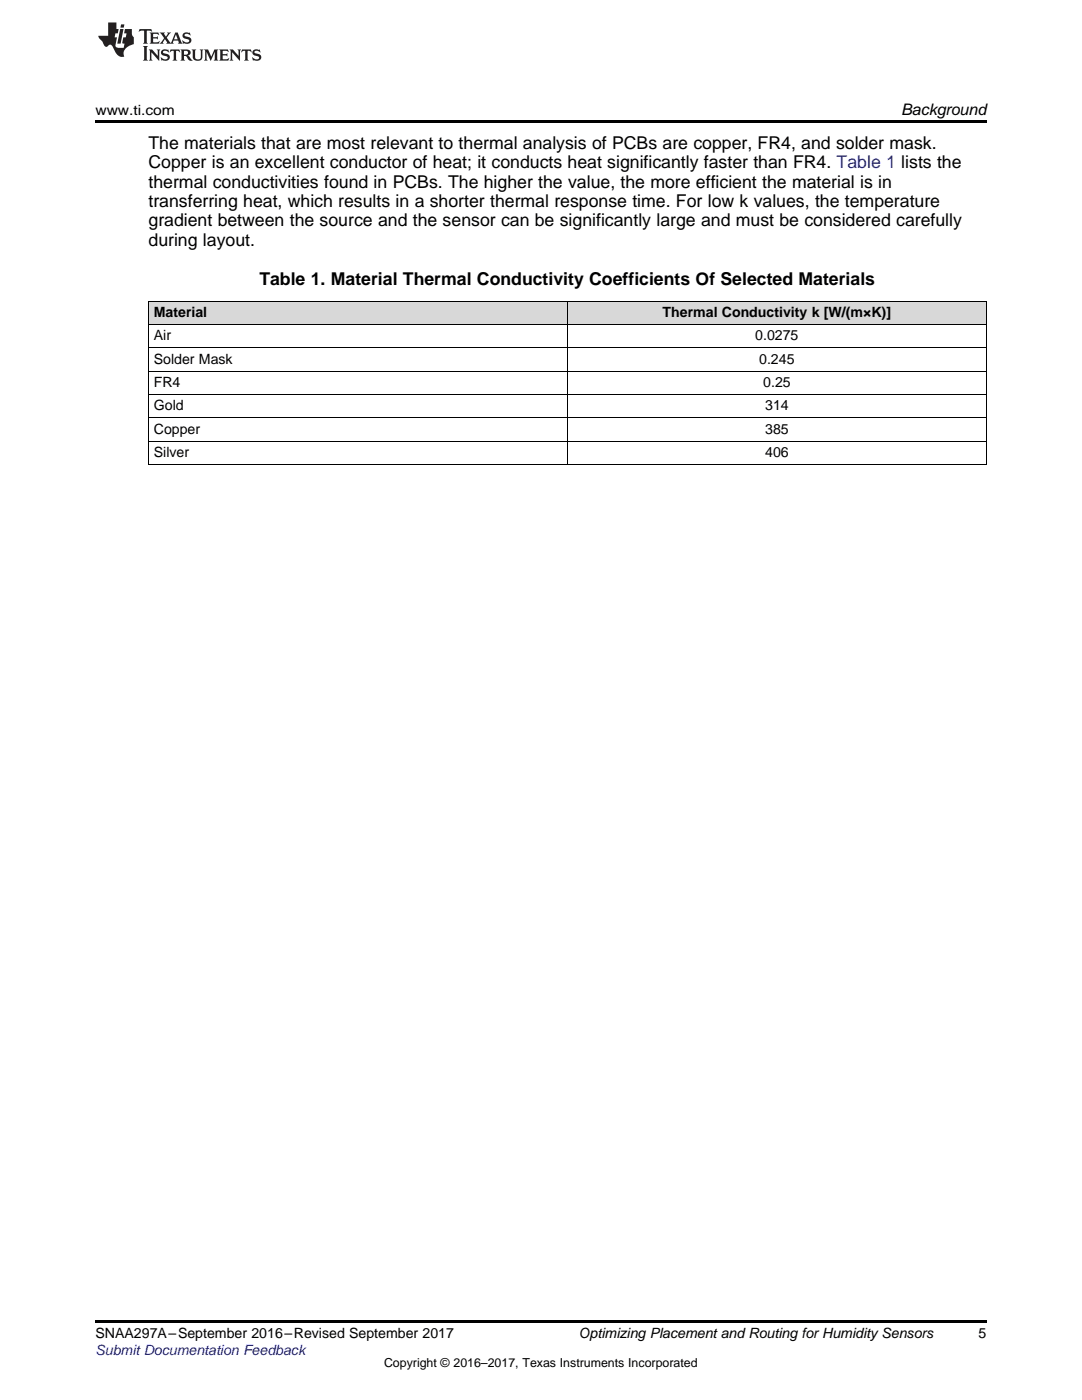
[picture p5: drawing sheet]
<svg xmlns="http://www.w3.org/2000/svg" width="216mm" height="279mm" viewBox="0 0 216 279" stroke-linecap="round" stroke-linejoin="round" font-family="sans-serif">
<defs><g id="words">
<g font-size="3.5">
<text x="29.6" y="29.7">The materials that are most relevant to thermal analysis of PCBs are copper, FR4, and solder mask.</text>
<text x="29.6" y="33.5">Copper is an excellent conductor of heat; it conducts heat significantly faster than FR4. Table 1 lists the</text>
<text x="29.6" y="37.4">thermal conductivities found in PCBs. The higher the value, the more efficient the material is in</text>
<text x="29.6" y="41.3">transferring heat, which results in a shorter thermal response time. For low k values, the temperature</text>
<text x="29.6" y="45.2">gradient between the source and the sensor can be significantly large and must be considered carefully</text>
<text x="29.6" y="49.1">during layout.</text>
<text x="51.8" y="56.8">Table 1. Material Thermal Conductivity Coefficients Of Selected Materials</text>
</g>
<text font-size="3.2" x="179.8" y="23">Background</text>
<g font-size="2.8">
<text x="19" y="23">www.ti.com</text>
<text x="30.7" y="63.3">Material</text>
<text x="132.2" y="63.3">Thermal Conductivity k [W/(m×K)]</text>
<text x="30.7" y="67.9">Air</text>
<text x="150.7" y="67.9">0.0275</text>
<text x="30.7" y="72.6">Solder Mask</text>
<text x="30.7" y="77.2">FR4</text>
<text x="151.5" y="72.6">0.245</text>
<text x="152.3" y="77.2">0.25</text>
<text x="30.7" y="81.9">Gold</text>
<text x="152.7" y="81.9">314</text>
<text x="30.7" y="86.5">Copper</text>
<text x="152.7" y="86.5">385</text>
<text x="30.7" y="91.2">Silver</text>
<text x="152.7" y="91.2">406</text>
<text x="19" y="267.1">SNAA297A–September 2016–Revised September 2017</text>
<text x="115.5" y="267.1">Optimizing Placement and Routing for Humidity Sensors</text>
<text x="195.3" y="267">5</text>
</g>
<text font-size="2.8" fill="#00f" x="19" y="270.4">Submit Documentation Feedback</text>
<text font-size="2.5" x="76.6" y="272.7">Copyright © 2016–2017, Texas Instruments Incorporated</text>
</g></defs>
<g fill="#d8d8d8">
<path d="M29.6 60.1h83.6v4.7h-83.6z"/>
<path d="M113.2 60.1h83.6v4.7h-83.6z"/>
</g>
<path d="M19 24h177.8v.6h-177.8zM19 263.5h177.8v.6h-177.8z" fill="#000"/>
<path d="M29.6 78.7h167.2M29.6 74.1h167.2M29.6 69.4h167.2M29.6 64.8h167.2M29.6 60.1h167.2M29.7 60.1v32.6M113.2 60.1v32.6M196.8 60.1v32.6M29.6 92.7h167.2M29.6 88h167.2M29.6 83.4h167.2" fill="none" stroke="#000" stroke-width=".2"/>
<g fill="#231f20">
<path d="M27.8 5.8l-.1 .6 .5-.3h.5l.1 .2v2.1l-.3 .3h1l-.2-.3v-2.1v-.2h.6l.4 .3-.1-.6zM29.9 6.5l.2 .4v1.5l-.2 .3h1.8l.1-.5a1.04 1.04 0 0 1-1.2 .1v-.6h.5l.4 .2v-.7l-.4 .2h-.5v-.6h.8l.3 .2-.1-.5zM31.9 6.5l.9 1.1-1 1.1h.9l-.2-.2 .4-.7 .5 .7-.2 .2h1.5l-.2-.2 .1-.4h.9l.2 .4-.2 .2h.9l-.2-.3-.7-1.9h-.5l-.9 2.1-.8-1.1 .8-1h-.8l.2 .3-.4 .5-.4-.6 .2-.2zM35.1 6.9l.4 .9h-.8zM36.6 6.6a.63 .63 0 0 0-.2 .7 .63 .63 0 0 0 .6 .4l.6 .2 .2 .2a.75 .75 0 0 1-.8 .4 .75 .75 0 0 1-.6-.5l.1 .7 .2-.1a1.11 1.11 0 0 0 1.5-.5 1.13 1.13 0 0 0-1.3-.9v-.3a1.04 1.04 0 0 1 1.1 .2l-.1-.6-.2 .1-.5-.1zM28.5 9.2l.3 .3v2.2l-.3 .4h1l-.2-.4v-2.2l.2-.3zM29.7 9.9l.2 .3v1.5l-.2 .4h.7l-.2-.4v-1.3l1.6 1.7v-1.9l.2-.3h-.7l.2 .3v.9l-1.1-1.2zM32.3 10a.62 .62 0 0 0-.2 .7 .62 .62 0 0 0 .6 .4l.6 .2 .2 .2a.76 .76 0 0 1-.8 .4 .76 .76 0 0 1-.6-.5l.1 .7 .2-.1a1.11 1.11 0 0 0 1.5-.6 1.13 1.13 0 0 0-1.3-.8v-.3a1.04 1.04 0 0 1 1.1 .1l-.1-.5-.2 .1-.5-.2zM34 9.9l-.1 .6a.61 .61 0 0 1 .7-.3l.1 1.5-.3 .4h1l-.3-.4 .1-1.5a.63 .63 0 0 1 .7 .3l-.1-.6zM36 9.9l.2 .3v1.5l-.2 .4h.9l-.2-.2v-.7l.6 .2a.76 .76 0 0 0 1.1 .6l-1-.9a.58 .58 0 0 0 .6-.6 .58 .58 0 0 0-.5-.6zM36.7 10.2l.1-.1a.45 .45 0 0 1 .6 .1 .45 .45 0 0 1 .1 .5l-.8 .2zM38.2 9.9l.2 .2a2.17 2.17 0 0 0 .4 1.9 .99 .99 0 0 0 1.6-.7v-1.1l.2-.3h-.7l.1 .2a1.92 1.92 0 0 1-.1 1.7 .6 .6 0 0 1-1-.5v-1.1l.2-.3zM40.7 9.9l.2 .3v1.5l-.2 .4h.7l-.2-.4v-1.4l.8 1.8 .9-1.8v1.4l-.2 .4h.9l-.3-.4v-1.5l.3-.3h-.8l-.6 1.4-.7-1.4zM43.7 9.9l.3 .3v1.5l-.3 .4h1.9l.1-.6a1.04 1.04 0 0 1-1.3 .2v-.6h.6l.4 .1v-.6l-.4 .2h-.6l.1-.6h.7l.4 .2-.1-.5zM45.8 9.9l.2 .3v1.5l-.2 .4h.8l-.3-.4v-1.3l1.6 1.7v-1.9l.2-.3h-.7l.2 .3v.9l-1.1-1.2zM48.3 9.9l-.1 .6a.61 .61 0 0 1 .7-.3v1.5l-.2 .4h.9l-.2-.4v-1.5a.63 .63 0 0 1 .8 .3l-.1-.6zM50.6 10a.62 .62 0 0 0-.2 .7 .62 .62 0 0 0 .6 .4l.6 .2 .1 .2a.76 .76 0 0 1-.7 .4 .76 .76 0 0 1-.6-.5l.1 .7 .1-.1a1.11 1.11 0 0 0 1.5-.6 1.13 1.13 0 0 0-1.2-.8l-.1-.3a1.04 1.04 0 0 1 1.2 .1l-.2-.5-.1 .1-.5-.2z"/>
<path d="M21.6 4.5v2.6h-2l.1 .4 .8 .9a.91 .91 0 0 0 .9 .9 .56 .56 0 0 1 .5-.4 .56 .56 0 0 1 .5 .3l.4 .8a1.53 1.53 0 0 0 2 1.3 1.54 1.54 0 0 1 1-2.1l.9-.4-.1-1.4a1.52 1.52 0 0 1-.3-1.6h-1.4l-.1 .9h.5l-.2 .8h-.5l-.2 .9v.2l.4 .1-.1 .9a1.93 1.93 0 0 1-1.6-.3l.2-1.8h-.4l.1-.8h.5l.2-.9h-.5v-1.3zM24 5.8l-.6 2.9h.7l.5-2.9zM24.2 4.9l-.2 .6h.7l.1-.6z"/>
</g>
<use href="#words"/>
</svg>
